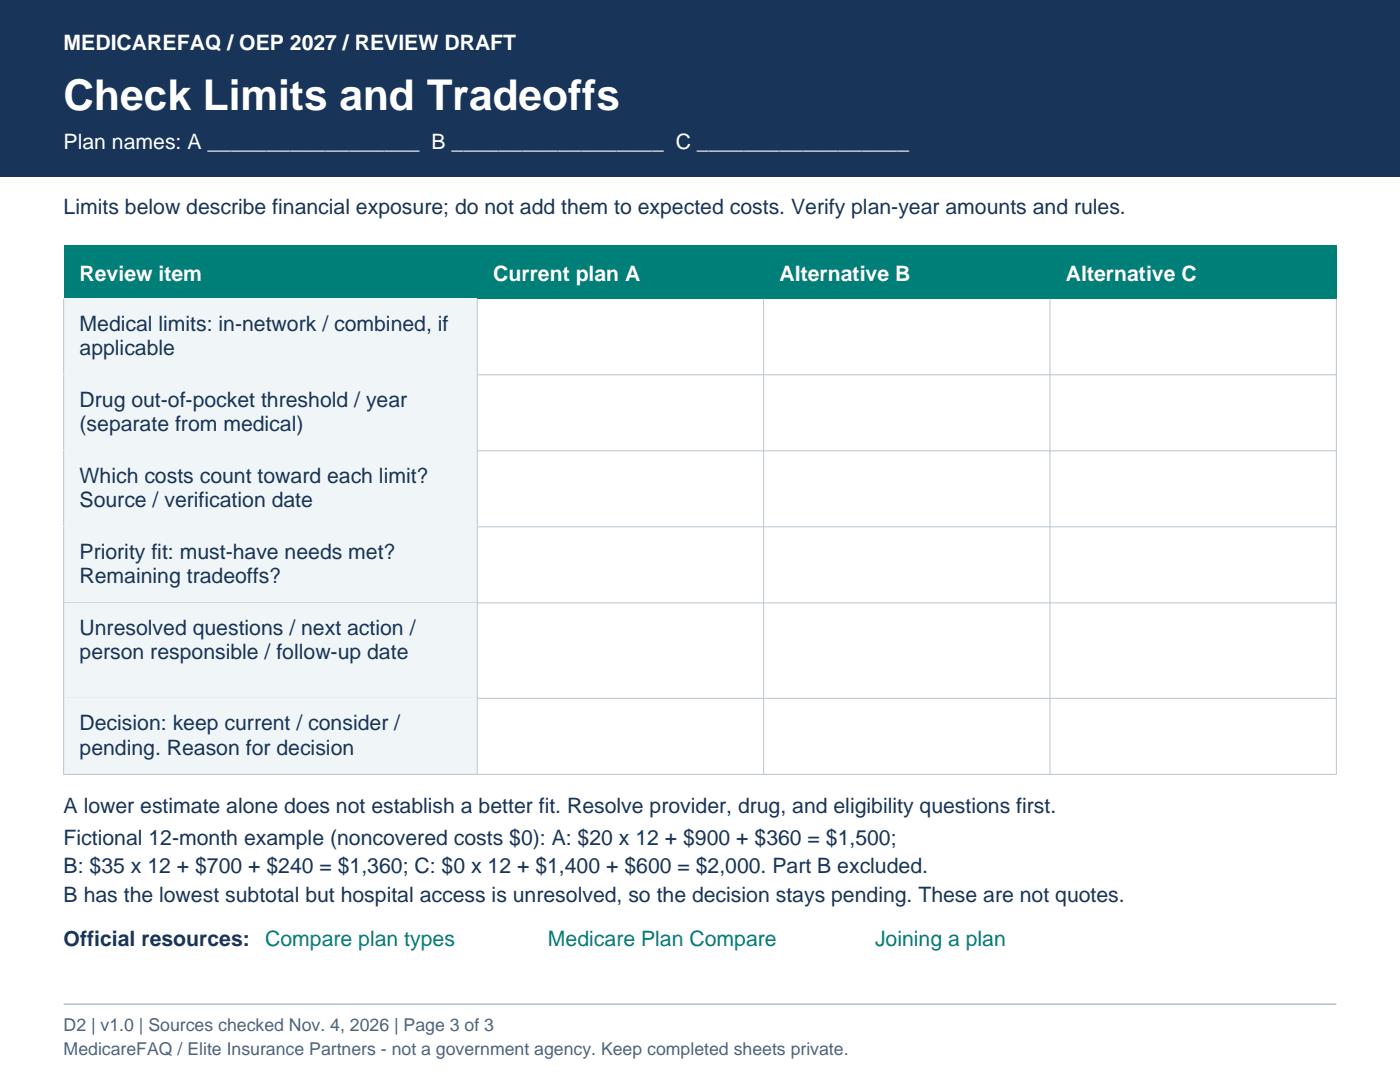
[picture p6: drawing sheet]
<svg xmlns="http://www.w3.org/2000/svg" width="279mm" height="216mm" viewBox="0 0 279 216" stroke-linecap="round" stroke-linejoin="round" font-family="sans-serif">
<defs><g id="words">
<text font-size="8.5" fill="#fff" x="12.7" y="21.9">Check Limits and Tradeoffs</text>
<g font-size="4.2" fill="#fff">
<text x="12.7" y="9.9">MEDICAREFAQ / OEP 2027 / REVIEW DRAFT</text>
<text x="12.7" y="29.6">Plan names: A __________________ B __________________ C __________________</text>
<text x="15.9" y="56.1">Review item</text>
<text x="98.4" y="56.1">Current plan A</text>
<text x="155.6" y="56.1">Alternative B</text>
<text x="212.7" y="56.1">Alternative C</text>
</g>
<g font-size="4.2" fill="#183458">
<text x="12.7" y="42.7">Limits below describe financial exposure; do not add them to expected costs. Verify plan-year amounts and rules.</text>
<text x="15.9" y="66">Medical limits: in-network / combined, if</text>
<text x="15.9" y="70.9">applicable</text>
<text x="15.9" y="81.1">Drug out-of-pocket threshold / year</text>
<text x="15.9" y="86.1">(separate from medical)</text>
<text x="15.9" y="96.3">Which costs count toward each limit?</text>
<text x="15.9" y="101.2">Source / verification date</text>
<text x="15.9" y="111.5">Priority fit: must-have needs met?</text>
<text x="15.9" y="116.4">Remaining tradeoffs?</text>
<text x="15.9" y="126.6">Unresolved questions / next action /</text>
<text x="15.9" y="131.6">person responsible / follow-up date</text>
<text x="15.9" y="145.7">Decision: keep current / consider /</text>
<text x="15.9" y="150.6">pending. Reason for decision</text>
<text x="12.7" y="162.3">A lower estimate alone does not establish a better fit. Resolve provider, drug, and eligibility questions first.</text>
<text x="12.7" y="168.6">Fictional 12-month example (noncovered costs $0): A: $20 x 12 + $900 + $360 = $1,500;</text>
<text x="12.7" y="174.3">B: $35 x 12 + $700 + $240 = $1,360; C: $0 x 12 + $1,400 + $600 = $2,000. Part B excluded.</text>
<text x="12.7" y="179.9">B has the lowest subtotal but hospital access is unresolved, so the decision stays pending. These are not quotes.</text>
<text x="12.7" y="188.7">Official resources:</text>
</g>
<g font-size="4.2" fill="#007f78">
<text x="52.9" y="188.7">Compare plan types</text>
<text x="109.4" y="188.7">Medicare Plan Compare</text>
<text x="174.6" y="188.7">Joining a plan</text>
</g>
<g font-size="3.5" fill="#536374">
<text x="12.7" y="205.7">D2 | v1.0 | Sources checked Nov. 4, 2026 | Page 3 of 3</text>
<text x="12.7" y="210.6">MedicareFAQ / Elite Insurance Partners - not a government agency. Keep completed sheets private.</text>
</g>
</g></defs>
<path d="M0 0h279.4v35.3h-279.4z" fill-rule="evenodd" fill="#183458"/>
<path d="M12.7 200.4h254" fill="none" stroke="#b9c5cf" stroke-width=".35"/>
<path d="M12.7 49h254v10.6h-254z" fill-rule="evenodd" fill="#007f78"/>
<path d="M12.7 59.6h82.5v15.2h-82.5z" fill-rule="evenodd" fill="#f0f6f8"/>
<path d="M12.7 59.6v15.2h254v-15.2M95.2 59.6v15.2M152.4 59.6v15.2M209.5 59.6v15.2" fill="none" stroke="#b9c5cf" stroke-width=".2"/>
<path d="M12.7 74.8h82.5v15.2h-82.5z" fill-rule="evenodd" fill="#f0f6f8"/>
<path d="M12.7 74.8v15.2h254v-15.2M95.2 74.8v15.2M152.4 74.8v15.2M209.5 74.8v15.2" fill="none" stroke="#b9c5cf" stroke-width=".2"/>
<path d="M12.7 90h82.5v15.1h-82.5z" fill-rule="evenodd" fill="#f0f6f8"/>
<path d="M12.7 90v15.1h254v-15.1M95.2 90v15.1M152.4 90v15.1M209.5 90v15.1" fill="none" stroke="#b9c5cf" stroke-width=".2"/>
<path d="M12.7 105.1h82.5v15.2h-82.5z" fill-rule="evenodd" fill="#f0f6f8"/>
<path d="M12.7 105.1v15.2h254v-15.2M95.2 105.1v15.2M152.4 105.1v15.2M209.5 105.1v15.2" fill="none" stroke="#b9c5cf" stroke-width=".2"/>
<path d="M12.7 120.3h82.5v19h-82.5z" fill-rule="evenodd" fill="#f0f6f8"/>
<path d="M12.7 120.3v19h254v-19M95.2 120.3v19M152.4 120.3v19M209.5 120.3v19" fill="none" stroke="#b9c5cf" stroke-width=".2"/>
<path d="M12.7 139.3h82.5v15.2h-82.5z" fill-rule="evenodd" fill="#f0f6f8"/>
<path d="M12.7 139.3v15.2h254v-15.2M95.2 139.3v15.2M152.4 139.3v15.2M209.5 139.3v15.2" fill="none" stroke="#b9c5cf" stroke-width=".2"/>
<use href="#words"/>
</svg>
